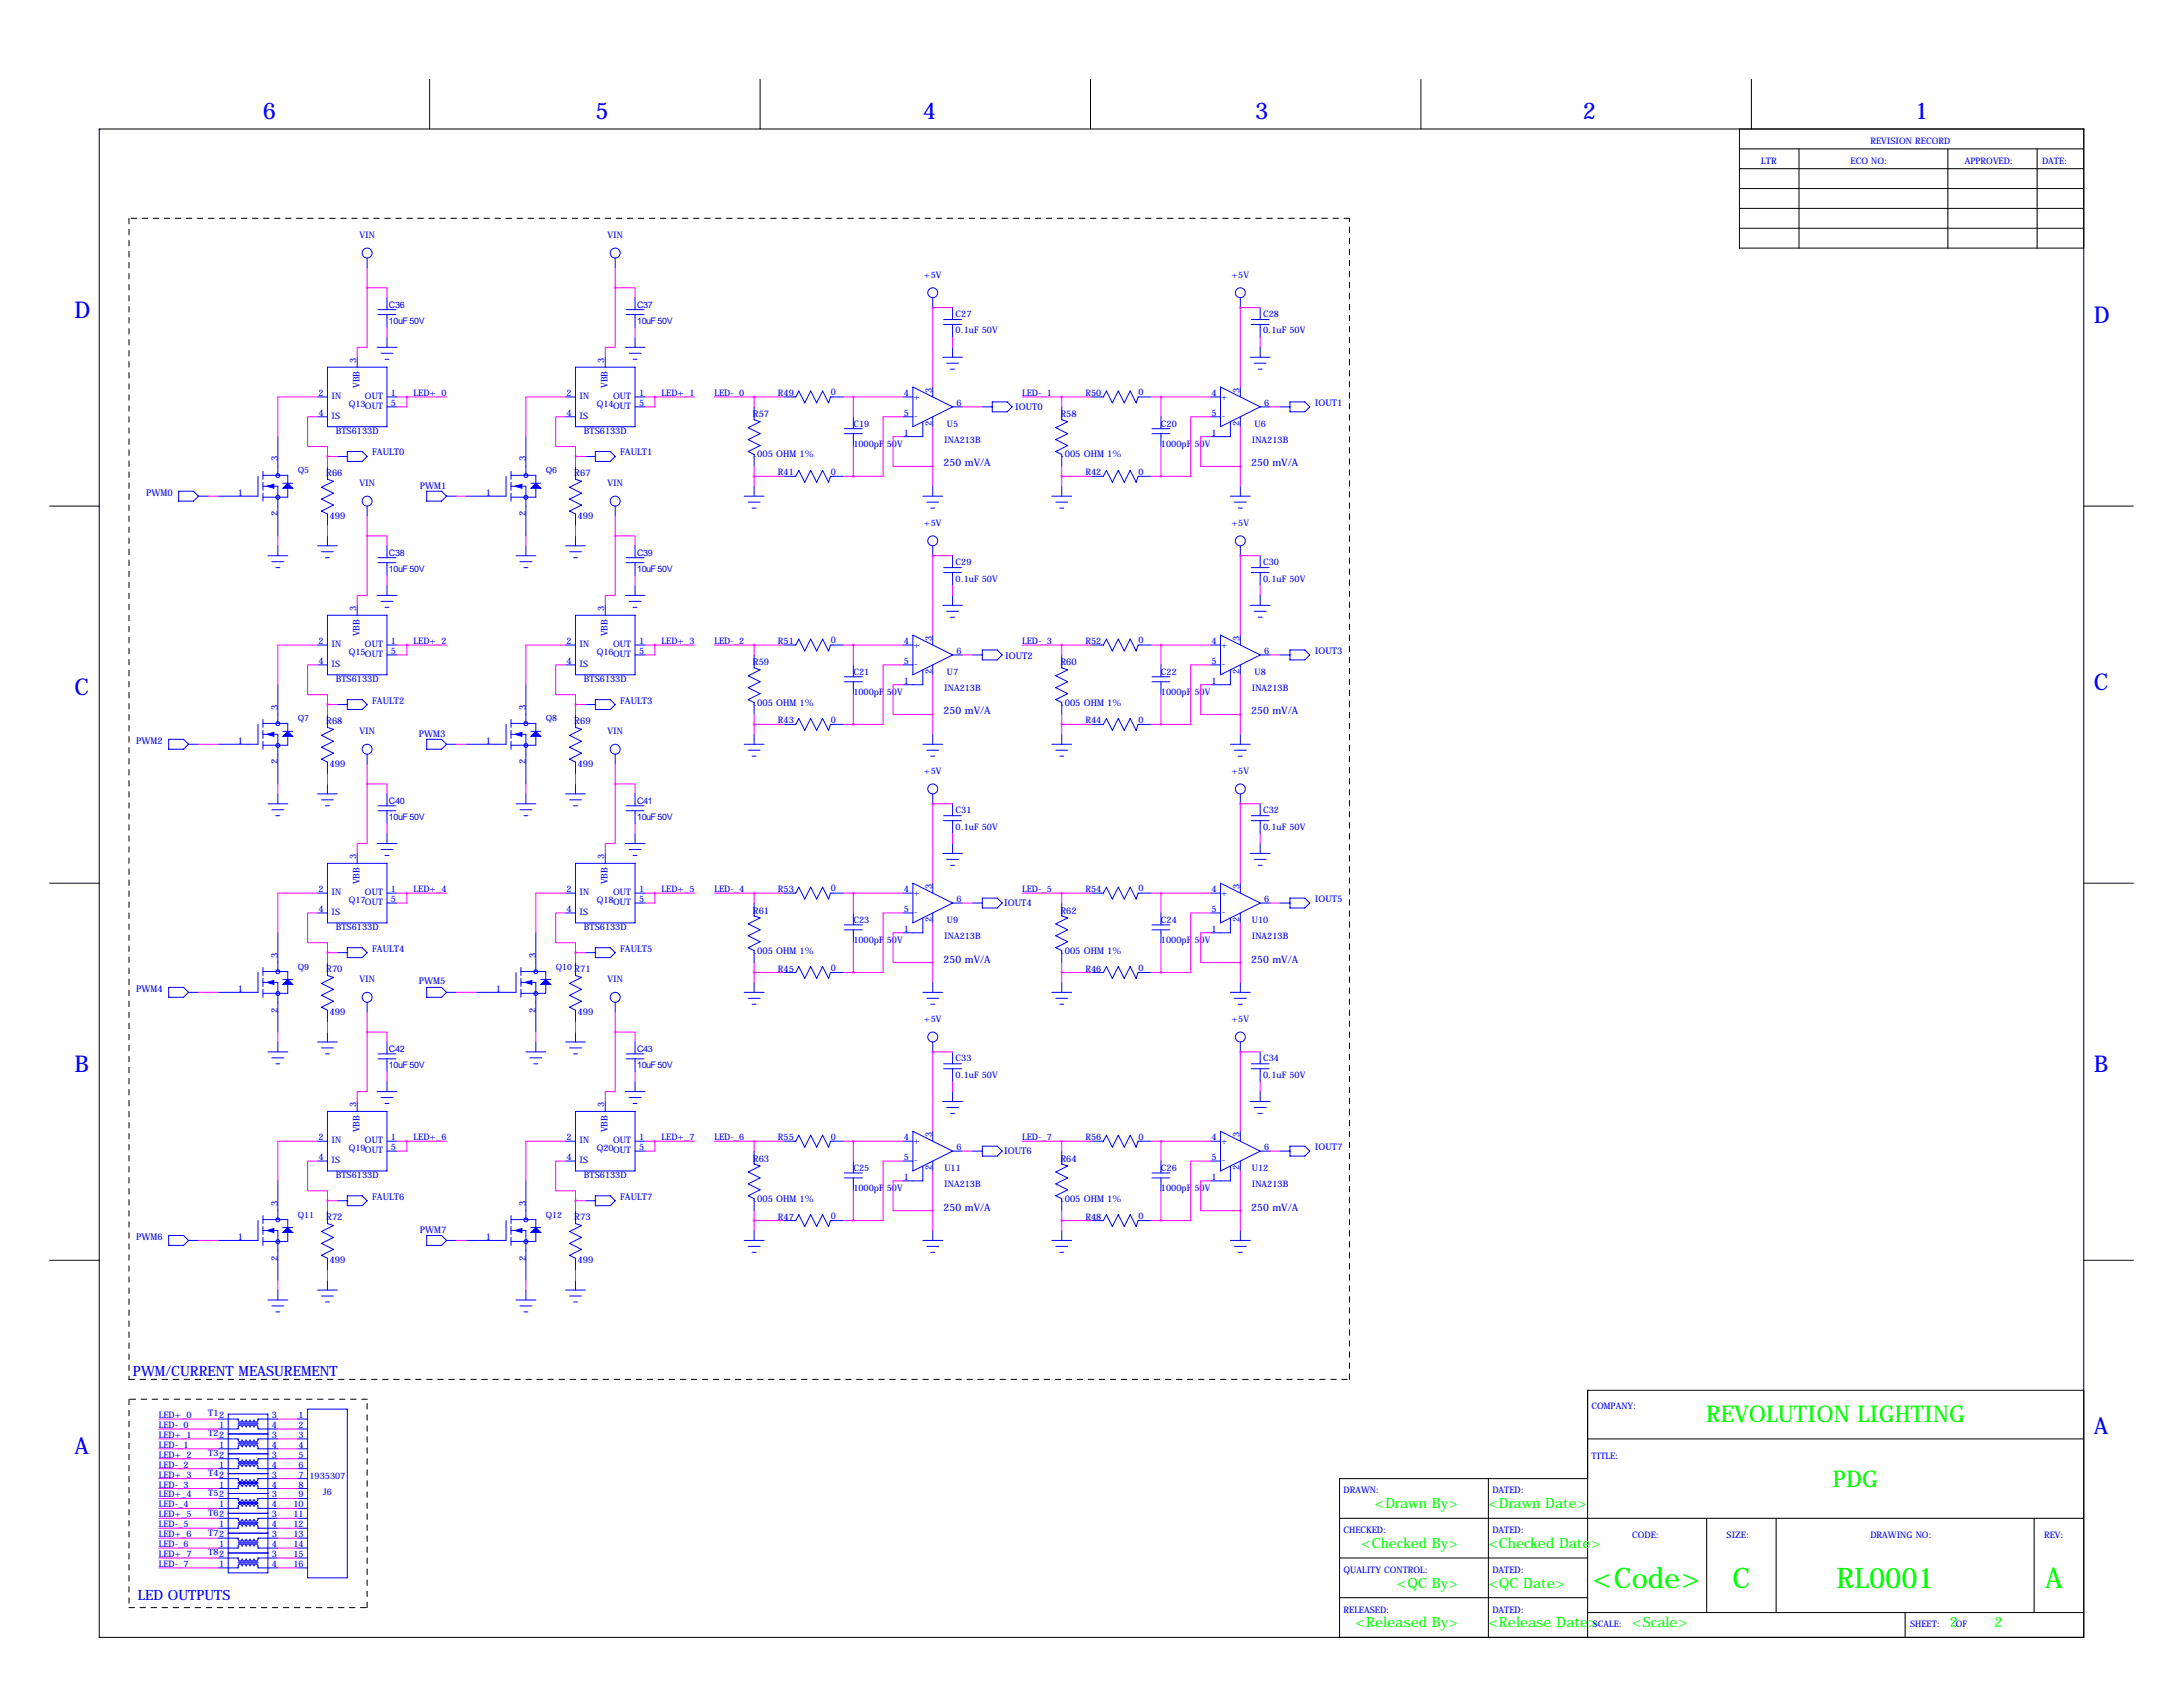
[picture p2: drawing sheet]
<svg xmlns="http://www.w3.org/2000/svg" width="559mm" height="432mm" viewBox="0 0 559 432" stroke-linecap="round" stroke-linejoin="round" font-family="sans-serif">
<defs><g id="words">
<g font-size="7.3" fill="#0f0">
<text x="407.7" y="406.4">&lt;Code&gt;</text>
<text x="443.5" y="406.4">C</text>
<text x="470.1" y="406.4">RL0001</text>
<text x="523.5" y="406.4">A</text>
</g>
<g font-size="5.9" fill="#00f">
<text x="67.3" y="30.5">6</text>
<text x="152.4" y="30.5">5</text>
<text x="236.2" y="30.5">4</text>
<text x="321.3" y="30.5">3</text>
<text x="405.1" y="30.5">2</text>
<text x="490.2" y="30.5">1</text>
<text x="19" y="81.3">D</text>
<text x="535.9" y="82.6">D</text>
<text x="19" y="177.8">C</text>
<text x="535.9" y="176.5">C</text>
<text x="19" y="274.3">B</text>
<text x="535.9" y="274.3">B</text>
<text x="535.9" y="367">A</text>
<text x="19" y="372.1">A</text>
</g>
<g font-size="5.9" fill="#0f0">
<text x="436.8" y="364">REVOLUTION LIGHTING</text>
<text x="469.2" y="380.5">PDG</text>
</g>
<g font-size="3.6" fill="#00f">
<text x="34" y="352.3">PWM/CURRENT MEASUREMENT</text>
<text x="35.3" y="409.4">LED OUTPUTS</text>
</g>
<g font-size="3.6" fill="#0f0">
<text x="352" y="386.1">&lt;Drawn By&gt;</text>
<text x="381" y="386.1">&lt;Drawn Date&gt;</text>
<text x="348.4" y="396.2">&lt;Checked By&gt;</text>
<text x="381" y="396.2">&lt;Checked Date&gt;</text>
<text x="357.6" y="406.4">&lt;QC By&gt;</text>
<text x="381" y="406.4">&lt;QC Date&gt;</text>
<text x="347" y="416.6">&lt;Released By&gt;</text>
<text x="381" y="416.6">&lt;Release Date&gt;</text>
<text x="417.8" y="416.6">&lt;Scale&gt;</text>
<text x="499.1" y="416.6">2</text>
<text x="510.5" y="416.6">2</text>
</g>
<g font-size="2.6" fill="#00f">
<text x="241.6" y="119.4">250 mV/A</text>
<text x="320.3" y="119.4">250 mV/A</text>
<text x="241.6" y="182.9">250 mV/A</text>
<text x="320.3" y="182.9">250 mV/A</text>
<text x="241.6" y="246.4">250 mV/A</text>
<text x="320.3" y="246.4">250 mV/A</text>
<text x="241.6" y="309.9">250 mV/A</text>
<text x="320.3" y="309.9">250 mV/A</text>
</g>
<g font-size="2.4" fill="#00f">
<text x="192.7" y="106.8">R57</text>
<text x="259.8" y="104.9">IOUT0</text>
<text x="271.5" y="106.8">R58</text>
<text x="336.5" y="103.9">IOUT1</text>
<text x="71.1" y="118.1" transform="rotate(-90 71.1 118.1)">3</text>
<text x="95.2" y="116.6">FAULT0</text>
<text x="134.6" y="118.1" transform="rotate(-90 134.6 118.1)">3</text>
<text x="158.7" y="116.6">FAULT1</text>
<text x="193" y="117.1">.005 OHM 1%</text>
<text x="271.7" y="117.1">.005 OHM 1%</text>
<text x="83.5" y="121.8">R66</text>
<text x="107.5" y="125.2">PWM1</text>
<text x="147" y="121.8">R67</text>
<text x="37.4" y="127">PWM0</text>
<text x="60.9" y="127">1</text>
<text x="124.4" y="127">1</text>
<text x="71.1" y="132.2" transform="rotate(-90 71.1 132.2)">2</text>
<text x="84.3" y="132.8">499</text>
<text x="134.6" y="132.2" transform="rotate(-90 134.6 132.2)">2</text>
<text x="147.8" y="132.8">499</text>
<text x="336.5" y="167.4">IOUT3</text>
<text x="192.7" y="170.3">R59</text>
<text x="257.3" y="168.7">IOUT2</text>
<text x="271.5" y="170.3">R60</text>
<text x="71.1" y="181.6" transform="rotate(-90 71.1 181.6)">3</text>
<text x="83.5" y="185.3">R68</text>
<text x="95.2" y="180.1">FAULT2</text>
<text x="134.6" y="181.6" transform="rotate(-90 134.6 181.6)">3</text>
<text x="147" y="185.3">R69</text>
<text x="158.7" y="180.1">FAULT3</text>
<text x="193" y="180.6">.005 OHM 1%</text>
<text x="271.7" y="180.6">.005 OHM 1%</text>
<text x="34.9" y="190.5">PWM2</text>
<text x="60.9" y="190.5">1</text>
<text x="107.3" y="188.7">PWM3</text>
<text x="124.4" y="190.5">1</text>
<text x="71.1" y="195.7" transform="rotate(-90 71.1 195.7)">2</text>
<text x="84.3" y="196.3">499</text>
<text x="134.6" y="195.7" transform="rotate(-90 134.6 195.7)">2</text>
<text x="147.8" y="196.3">499</text>
<text x="192.7" y="233.8">R61</text>
<text x="257" y="231.9">IOUT4</text>
<text x="271.5" y="233.8">R62</text>
<text x="336.5" y="230.9">IOUT5</text>
<text x="71.1" y="245.1" transform="rotate(-90 71.1 245.1)">3</text>
<text x="95.2" y="243.6">FAULT4</text>
<text x="137.2" y="245.1" transform="rotate(-90 137.2 245.1)">3</text>
<text x="158.7" y="243.6">FAULT5</text>
<text x="193" y="244.1">.005 OHM 1%</text>
<text x="271.7" y="244.1">.005 OHM 1%</text>
<text x="83.5" y="248.8">R70</text>
<text x="107.3" y="252">PWM5</text>
<text x="147" y="248.8">R71</text>
<text x="34.9" y="254">PWM4</text>
<text x="60.9" y="254">1</text>
<text x="126.9" y="254">1</text>
<text x="71.1" y="259.2" transform="rotate(-90 71.1 259.2)">2</text>
<text x="84.3" y="259.8">499</text>
<text x="137.2" y="259.2" transform="rotate(-90 137.2 259.2)">2</text>
<text x="147.8" y="259.8">499</text>
<text x="192.7" y="297.3">R63</text>
<text x="257" y="295.4">IOUT6</text>
<text x="271.5" y="297.3">R64</text>
<text x="336.5" y="294.4">IOUT7</text>
<text x="71.1" y="308.6" transform="rotate(-90 71.1 308.6)">3</text>
<text x="95.2" y="307.1">FAULT6</text>
<text x="134.6" y="308.6" transform="rotate(-90 134.6 308.6)">3</text>
<text x="158.7" y="307.1">FAULT7</text>
<text x="193" y="307.6">.005 OHM 1%</text>
<text x="271.7" y="307.6">.005 OHM 1%</text>
<text x="34.9" y="317.5">PWM6</text>
<text x="60.9" y="317.5">1</text>
<text x="83.5" y="312.3">R72</text>
<text x="107.5" y="315.5">PWM7</text>
<text x="124.4" y="317.5">1</text>
<text x="147" y="312.3">R73</text>
<text x="71.1" y="322.7" transform="rotate(-90 71.1 322.7)">2</text>
<text x="84.3" y="323.3">499</text>
<text x="134.6" y="322.7" transform="rotate(-90 134.6 322.7)">2</text>
<text x="147.8" y="323.3">499</text>
</g>
<g font-size="2.3" fill="#00f">
<text x="450.8" y="41.9">LTR</text>
<text x="473.7" y="41.9">ECO NO:</text>
<text x="478.8" y="36.8">REVISION RECORD</text>
<text x="502.9" y="41.9">APPROVED:</text>
<text x="522.7" y="41.9">DATE:</text>
<text x="92" y="61">VIN</text>
<text x="155.5" y="61">VIN</text>
<text x="236.5" y="71.1">+5V</text>
<text x="315.3" y="71.1">+5V</text>
<text x="99.6" y="78.7">C36</text>
<text x="99.6" y="82.8">10uF 50V</text>
<text x="163.1" y="78.7">C37</text>
<text x="163.1" y="82.8">10uF 50V</text>
<text x="244.6" y="81">C27</text>
<text x="323.3" y="81">C28</text>
<text x="244.6" y="85.3">0.1uF 50V</text>
<text x="323.3" y="85.3">0.1uF 50V</text>
<text x="91.2" y="93" transform="rotate(-90 91.2 93)">3</text>
<text x="154.7" y="93" transform="rotate(-90 154.7 93)">3</text>
<text x="81.5" y="101.3">2</text>
<text x="92" y="99.3" transform="rotate(-90 92 99.3)">VBB</text>
<text x="100.1" y="101.3">1</text>
<text x="105.9" y="101.3">LED+_0</text>
<text x="145" y="101.3">2</text>
<text x="155.5" y="99.3" transform="rotate(-90 155.5 99.3)">VBB</text>
<text x="163.6" y="101.3">1</text>
<text x="169.4" y="101.3">LED+_1</text>
<text x="182.9" y="101.3">LED-_0</text>
<text x="199.1" y="101.3">R49</text>
<text x="212.7" y="101.2">0</text>
<text x="231.3" y="101.3">4</text>
<text x="238.5" y="100.6" transform="rotate(-90 238.5 100.6)">3</text>
<text x="261.6" y="101.3">LED-_1</text>
<text x="277.9" y="101.3">R50</text>
<text x="291.4" y="101.2">0</text>
<text x="310.1" y="101.3">4</text>
<text x="317.2" y="100.6" transform="rotate(-90 317.2 100.6)">3</text>
<text x="81.5" y="106.4">4</text>
<text x="84.8" y="102.2">IN</text>
<text x="84.8" y="107.2">IS</text>
<text x="89.3" y="104.1">Q13OUT</text>
<text x="93.4" y="102.2">OUT</text>
<text x="100.1" y="103.9">5</text>
<text x="145" y="106.4">4</text>
<text x="148.3" y="102.2">IN</text>
<text x="148.3" y="107.2">IS</text>
<text x="152.8" y="104.1">Q14OUT</text>
<text x="156.9" y="102.2">OUT</text>
<text x="163.6" y="103.9">5</text>
<text x="231.3" y="106.4">5</text>
<text x="233.8" y="102.4">+</text>
<text x="234" y="107.2">-</text>
<text x="244.9" y="103.9">6</text>
<text x="310.1" y="106.4">5</text>
<text x="312.6" y="102.4">+</text>
<text x="312.7" y="107.2">-</text>
<text x="323.6" y="103.9">6</text>
<text x="86" y="111.1">BTS6133D</text>
<text x="149.5" y="111.1">BTS6133D</text>
<text x="218.4" y="109.2">C19</text>
<text x="231.3" y="111.5">1</text>
<text x="238.5" y="109" transform="rotate(-90 238.5 109)">2</text>
<text x="241.7" y="113.4">INA213B</text>
<text x="242.4" y="109.2">U5</text>
<text x="297.2" y="109.2">C20</text>
<text x="310.1" y="111.5">1</text>
<text x="317.2" y="109" transform="rotate(-90 317.2 109)">2</text>
<text x="320.4" y="113.4">INA213B</text>
<text x="321.1" y="109.2">U6</text>
<text x="218.4" y="114.3">1000pF 50V</text>
<text x="297.2" y="114.3">1000pF 50V</text>
<text x="92" y="124.5">VIN</text>
<text x="155.5" y="124.5">VIN</text>
<text x="199.1" y="121.7">R41</text>
<text x="212.7" y="121.5">0</text>
<text x="277.9" y="121.7">R42</text>
<text x="291.4" y="121.5">0</text>
<text x="236.5" y="134.6">+5V</text>
<text x="315.3" y="134.6">+5V</text>
<text x="99.6" y="142.2">C38</text>
<text x="163.1" y="142.2">C39</text>
<text x="99.6" y="146.3">10uF 50V</text>
<text x="163.1" y="146.3">10uF 50V</text>
<text x="244.6" y="144.5">C29</text>
<text x="244.6" y="148.8">0.1uF 50V</text>
<text x="323.3" y="144.5">C30</text>
<text x="323.3" y="148.8">0.1uF 50V</text>
<text x="91.2" y="156.5" transform="rotate(-90 91.2 156.5)">3</text>
<text x="154.7" y="156.5" transform="rotate(-90 154.7 156.5)">3</text>
<text x="81.5" y="164.8">2</text>
<text x="84.8" y="165.7">IN</text>
<text x="89.3" y="167.6">Q15OUT</text>
<text x="92" y="162.8" transform="rotate(-90 92 162.8)">VBB</text>
<text x="93.4" y="165.7">OUT</text>
<text x="100.1" y="164.8">1</text>
<text x="100.1" y="167.4">5</text>
<text x="105.9" y="164.8">LED+_2</text>
<text x="145" y="164.8">2</text>
<text x="148.3" y="165.7">IN</text>
<text x="152.8" y="167.6">Q16OUT</text>
<text x="155.5" y="162.8" transform="rotate(-90 155.5 162.8)">VBB</text>
<text x="156.9" y="165.7">OUT</text>
<text x="163.6" y="164.8">1</text>
<text x="163.6" y="167.4">5</text>
<text x="169.4" y="164.8">LED+_3</text>
<text x="182.9" y="164.8">LED-_2</text>
<text x="199.1" y="164.8">R51</text>
<text x="212.7" y="164.7">0</text>
<text x="231.3" y="164.8">4</text>
<text x="233.8" y="165.9">+</text>
<text x="238.5" y="164.1" transform="rotate(-90 238.5 164.1)">3</text>
<text x="244.9" y="167.4">6</text>
<text x="261.6" y="164.8">LED-_3</text>
<text x="277.9" y="164.8">R52</text>
<text x="291.4" y="164.7">0</text>
<text x="310.1" y="164.8">4</text>
<text x="312.6" y="165.9">+</text>
<text x="317.2" y="164.1" transform="rotate(-90 317.2 164.1)">3</text>
<text x="323.6" y="167.4">6</text>
<text x="81.5" y="169.9">4</text>
<text x="84.8" y="170.7">IS</text>
<text x="145" y="169.9">4</text>
<text x="148.3" y="170.7">IS</text>
<text x="218.4" y="172.7">C21</text>
<text x="231.3" y="169.9">5</text>
<text x="234" y="170.7">-</text>
<text x="238.5" y="172.5" transform="rotate(-90 238.5 172.5)">2</text>
<text x="242.4" y="172.7">U7</text>
<text x="297.2" y="172.7">C22</text>
<text x="310.1" y="169.9">5</text>
<text x="312.7" y="170.7">-</text>
<text x="317.2" y="172.5" transform="rotate(-90 317.2 172.5)">2</text>
<text x="321.1" y="172.7">U8</text>
<text x="86" y="174.6">BTS6133D</text>
<text x="149.5" y="174.6">BTS6133D</text>
<text x="218.4" y="177.8">1000pF 50V</text>
<text x="231.3" y="175">1</text>
<text x="241.7" y="176.9">INA213B</text>
<text x="297.2" y="177.8">1000pF 50V</text>
<text x="310.1" y="175">1</text>
<text x="320.4" y="176.9">INA213B</text>
<text x="199.1" y="185.2">R43</text>
<text x="212.7" y="185">0</text>
<text x="277.9" y="185.2">R44</text>
<text x="291.4" y="185">0</text>
<text x="92" y="188">VIN</text>
<text x="155.5" y="188">VIN</text>
<text x="236.5" y="198.1">+5V</text>
<text x="315.3" y="198.1">+5V</text>
<text x="99.6" y="205.7">C40</text>
<text x="99.6" y="209.8">10uF 50V</text>
<text x="163.1" y="205.7">C41</text>
<text x="163.1" y="209.8">10uF 50V</text>
<text x="244.6" y="208">C31</text>
<text x="323.3" y="208">C32</text>
<text x="244.6" y="212.3">0.1uF 50V</text>
<text x="323.3" y="212.3">0.1uF 50V</text>
<text x="91.2" y="220" transform="rotate(-90 91.2 220)">3</text>
<text x="154.7" y="220" transform="rotate(-90 154.7 220)">3</text>
<text x="92" y="226.3" transform="rotate(-90 92 226.3)">VBB</text>
<text x="155.5" y="226.3" transform="rotate(-90 155.5 226.3)">VBB</text>
<text x="238.5" y="227.6" transform="rotate(-90 238.5 227.6)">3</text>
<text x="317.2" y="227.6" transform="rotate(-90 317.2 227.6)">3</text>
<text x="81.5" y="228.3">2</text>
<text x="81.5" y="233.4">4</text>
<text x="84.8" y="229.2">IN</text>
<text x="89.3" y="231.1">Q17OUT</text>
<text x="93.4" y="229.2">OUT</text>
<text x="100.1" y="228.3">1</text>
<text x="100.1" y="230.9">5</text>
<text x="105.9" y="228.3">LED+_4</text>
<text x="145" y="228.3">2</text>
<text x="145" y="233.4">4</text>
<text x="148.3" y="229.2">IN</text>
<text x="152.8" y="231.1">Q18OUT</text>
<text x="156.9" y="229.2">OUT</text>
<text x="163.6" y="228.3">1</text>
<text x="163.6" y="230.9">5</text>
<text x="169.4" y="228.3">LED+_5</text>
<text x="182.9" y="228.3">LED-_4</text>
<text x="199.1" y="228.3">R53</text>
<text x="212.7" y="228.2">0</text>
<text x="231.3" y="228.3">4</text>
<text x="231.3" y="233.4">5</text>
<text x="233.8" y="229.4">+</text>
<text x="244.9" y="230.9">6</text>
<text x="261.6" y="228.3">LED-_5</text>
<text x="277.9" y="228.3">R54</text>
<text x="291.4" y="228.2">0</text>
<text x="310.1" y="228.3">4</text>
<text x="310.1" y="233.4">5</text>
<text x="312.6" y="229.4">+</text>
<text x="323.6" y="230.9">6</text>
<text x="84.8" y="234.2">IS</text>
<text x="86" y="238.1">BTS6133D</text>
<text x="148.3" y="234.2">IS</text>
<text x="149.5" y="238.1">BTS6133D</text>
<text x="218.4" y="236.2">C23</text>
<text x="231.3" y="238.5">1</text>
<text x="234" y="234.2">-</text>
<text x="238.5" y="236" transform="rotate(-90 238.5 236)">2</text>
<text x="242.4" y="236.2">U9</text>
<text x="297.2" y="236.2">C24</text>
<text x="310.1" y="238.5">1</text>
<text x="312.7" y="234.2">-</text>
<text x="317.2" y="236" transform="rotate(-90 317.2 236)">2</text>
<text x="320.5" y="236.2">U10</text>
<text x="218.4" y="241.3">1000pF 50V</text>
<text x="241.7" y="240.4">INA213B</text>
<text x="297.2" y="241.3">1000pF 50V</text>
<text x="320.4" y="240.4">INA213B</text>
<text x="92" y="251.5">VIN</text>
<text x="155.5" y="251.5">VIN</text>
<text x="199.1" y="248.7">R45</text>
<text x="212.7" y="248.5">0</text>
<text x="277.9" y="248.7">R46</text>
<text x="291.4" y="248.5">0</text>
<text x="236.5" y="261.6">+5V</text>
<text x="315.3" y="261.6">+5V</text>
<text x="99.6" y="269.2">C42</text>
<text x="163.1" y="269.2">C43</text>
<text x="99.6" y="273.3">10uF 50V</text>
<text x="163.1" y="273.3">10uF 50V</text>
<text x="244.6" y="271.5">C33</text>
<text x="244.6" y="275.8">0.1uF 50V</text>
<text x="323.3" y="271.5">C34</text>
<text x="323.3" y="275.8">0.1uF 50V</text>
<text x="91.2" y="283.5" transform="rotate(-90 91.2 283.5)">3</text>
<text x="154.7" y="283.5" transform="rotate(-90 154.7 283.5)">3</text>
<text x="81.5" y="291.8">2</text>
<text x="84.8" y="292.7">IN</text>
<text x="92" y="289.8" transform="rotate(-90 92 289.8)">VBB</text>
<text x="93.4" y="292.7">OUT</text>
<text x="100.1" y="291.8">1</text>
<text x="105.9" y="291.8">LED+_6</text>
<text x="145" y="291.8">2</text>
<text x="148.3" y="292.7">IN</text>
<text x="155.5" y="289.8" transform="rotate(-90 155.5 289.8)">VBB</text>
<text x="156.9" y="292.7">OUT</text>
<text x="163.6" y="291.8">1</text>
<text x="169.4" y="291.8">LED+_7</text>
<text x="182.9" y="291.8">LED-_6</text>
<text x="199.1" y="291.8">R55</text>
<text x="212.7" y="291.7">0</text>
<text x="231.3" y="291.8">4</text>
<text x="233.8" y="292.9">+</text>
<text x="238.5" y="291.1" transform="rotate(-90 238.5 291.1)">3</text>
<text x="261.6" y="291.8">LED-_7</text>
<text x="277.9" y="291.8">R56</text>
<text x="291.4" y="291.7">0</text>
<text x="310.1" y="291.8">4</text>
<text x="312.6" y="292.9">+</text>
<text x="317.2" y="291.1" transform="rotate(-90 317.2 291.1)">3</text>
<text x="81.5" y="296.9">4</text>
<text x="84.8" y="297.7">IS</text>
<text x="89.3" y="294.6">Q19OUT</text>
<text x="100.1" y="294.4">5</text>
<text x="145" y="296.9">4</text>
<text x="148.3" y="297.7">IS</text>
<text x="152.8" y="294.6">Q20OUT</text>
<text x="163.6" y="294.4">5</text>
<text x="218.4" y="299.7">C25</text>
<text x="231.3" y="296.9">5</text>
<text x="234" y="297.7">-</text>
<text x="238.5" y="299.5" transform="rotate(-90 238.5 299.5)">2</text>
<text x="241.7" y="299.7">U11</text>
<text x="244.9" y="294.4">6</text>
<text x="297.2" y="299.7">C26</text>
<text x="310.1" y="296.9">5</text>
<text x="312.7" y="297.7">-</text>
<text x="317.2" y="299.5" transform="rotate(-90 317.2 299.5)">2</text>
<text x="320.5" y="299.7">U12</text>
<text x="323.6" y="294.4">6</text>
<text x="86" y="301.6">BTS6133D</text>
<text x="149.5" y="301.6">BTS6133D</text>
<text x="218.4" y="304.8">1000pF 50V</text>
<text x="231.3" y="302">1</text>
<text x="241.7" y="303.9">INA213B</text>
<text x="297.2" y="304.8">1000pF 50V</text>
<text x="310.1" y="302">1</text>
<text x="320.4" y="303.9">INA213B</text>
<text x="199.1" y="312.2">R47</text>
<text x="212.7" y="312">0</text>
<text x="277.9" y="312.2">R48</text>
<text x="291.4" y="312">0</text>
<text x="40.6" y="363">LED+_0</text>
<text x="40.6" y="365.5">LED-_0</text>
<text x="53.3" y="362.5">T12</text>
<text x="56.1" y="365.5">1</text>
<text x="69.6" y="363">3</text>
<text x="69.6" y="365.5">4</text>
<text x="76.4" y="363">1</text>
<text x="76.4" y="365.5">2</text>
<text x="407.4" y="360.7">COMPANY:</text>
<text x="40.6" y="370.6">LED-_1</text>
<text x="40.6" y="368">LED+_1</text>
<text x="53.3" y="367.6">T22</text>
<text x="56.1" y="370.6">1</text>
<text x="69.6" y="368">3</text>
<text x="69.6" y="370.6">4</text>
<text x="76.4" y="368">3</text>
<text x="76.4" y="370.6">4</text>
<text x="40.6" y="373.1">LED+_2</text>
<text x="40.6" y="375.7">LED-_2</text>
<text x="53.3" y="372.7">T32</text>
<text x="53.3" y="377.8">T42</text>
<text x="56.1" y="375.7">1</text>
<text x="69.6" y="373.1">3</text>
<text x="69.6" y="375.7">4</text>
<text x="76.4" y="373.1">5</text>
<text x="76.4" y="375.7">6</text>
<text x="407.4" y="373.4">TITLE:</text>
<text x="40.6" y="383.3">LED+_4</text>
<text x="40.6" y="380.7">LED-_3</text>
<text x="40.6" y="378.2">LED+_3</text>
<text x="53.3" y="382.9">T52</text>
<text x="56.1" y="380.7">1</text>
<text x="69.6" y="378.2">3</text>
<text x="69.6" y="380.7">4</text>
<text x="69.6" y="383.3">3</text>
<text x="76.4" y="378.2">7</text>
<text x="76.4" y="380.7">8</text>
<text x="76.4" y="383.3">9</text>
<text x="79.2" y="378.5">1935307</text>
<text x="82.7" y="382.6">J6</text>
<text x="343.9" y="382.3">DRAWN:</text>
<text x="382" y="382.3">DATED:</text>
<text x="40.6" y="385.8">LED-_4</text>
<text x="40.6" y="388.4">LED+_5</text>
<text x="53.3" y="387.9">T62</text>
<text x="56.1" y="385.8">1</text>
<text x="69.6" y="385.8">4</text>
<text x="69.6" y="388.4">3</text>
<text x="75.1" y="385.8">10</text>
<text x="75.1" y="388.4">11</text>
<text x="40.6" y="393.4">LED+_6</text>
<text x="40.6" y="390.9">LED-_5</text>
<text x="40.6" y="396">LED-_6</text>
<text x="53.3" y="393">T72</text>
<text x="56.1" y="390.9">1</text>
<text x="56.1" y="396">1</text>
<text x="69.6" y="390.9">4</text>
<text x="69.6" y="393.4">3</text>
<text x="69.6" y="396">4</text>
<text x="75.1" y="390.9">12</text>
<text x="75.1" y="393.4">13</text>
<text x="75.1" y="396">14</text>
<text x="343.9" y="392.4">CHECKED:</text>
<text x="382" y="392.4">DATED:</text>
<text x="417.8" y="393.7">CODE:</text>
<text x="442" y="393.7">SIZE:</text>
<text x="478.8" y="393.7">DRAWING NO:</text>
<text x="523.2" y="393.7">REV:</text>
<text x="40.6" y="401.1">LED-_7</text>
<text x="40.6" y="398.5">LED+_7</text>
<text x="53.3" y="398.1">T82</text>
<text x="56.1" y="401.1">1</text>
<text x="69.6" y="398.5">3</text>
<text x="69.6" y="401.1">4</text>
<text x="75.1" y="398.5">15</text>
<text x="75.1" y="401.1">16</text>
<text x="343.9" y="402.6">QUALITY CONTROL:</text>
<text x="382" y="402.6">DATED:</text>
<text x="343.9" y="412.7">RELEASED:</text>
<text x="382" y="412.7">DATED:</text>
<text x="407.7" y="416.6">SCALE:</text>
<text x="488.9" y="416.6">SHEET:</text>
<text x="500.7" y="416.6">OF</text>
</g>
<g font-size="2.2" fill="#00f">
<text x="76.2" y="121.2">Q5</text>
<text x="139.7" y="121.2">Q6</text>
<text x="76.2" y="184.7">Q7</text>
<text x="139.7" y="184.7">Q8</text>
<text x="76.2" y="248.2">Q9</text>
<text x="142.2" y="248.2">Q10</text>
<text x="76.2" y="311.7">Q11</text>
<text x="139.7" y="311.7">Q12</text>
</g>
</g></defs>
<g fill="none" stroke="#000" stroke-width=".26">
<path d="M25.4 33h508v386.1h-508zM110 20.3v12.7M194.6 20.3v12.7M279.1 20.3v12.7M363.7 20.3v12.7M445.3 38.1h88.1M445.3 33v30.5h88.1M448.3 20.3v12.7M460.5 38.1v25.4M498.6 38.1v25.4M521.5 38.1v25.4M445.3 48.3h88.1"/>
<path d="M445.3 43.2h88.1M445.3 53.3h88.1M445.3 58.4h88.1M12.7 129.5h12.7M533.4 129.5h12.7M12.7 226.1h12.7M533.4 226.1h12.7M12.7 322.6h12.7M533.4 322.6h12.7M533.4 355.9h-127v63.2M381 378.5v40.6M406.4 368.3h127"/>
<path d="M406.4 378.5h-63.5v40.6M342.9 388.6h190.5M342.9 398.8h63.5M436.9 388.6v24.1M454.7 388.6v24.1M520.7 388.6v24.1M342.9 408.9h63.5M406.4 412.7h127M487.7 412.7v6.4"/>
</g>
<path d="M33 55.9v297.2M345.4 55.9h-312.4M33 353.1h312.4M33 358.1v53.4M94 358.1h-61M345.4 353.1v-297.2M33 411.5h61M94 411.5v-53.4" fill="none" stroke="#000" stroke-width=".26" stroke-dasharray="1.4 1.4"/>
<g fill="none" stroke="#00f" stroke-width=".26">
<path d="M94 66v2.6M96.8 79.2h4.5M99.1 76.2v3M157.5 66v2.6M160.3 79.2h4.5M162.6 76.2v3M238.8 76.2v2.5M243.8 78.7v3.1M317.5 76.2v2.5M322.6 78.7v3.1M83.8 94h15.3v15.2h-15.3zM91.4 91.4v2.6"/>
<path d="M96.5 88.9h5.1M96.8 80.5h4.5M97.5 90.4h3.1M98.6 91.9h1M99.1 80.5v3.3M99.1 86.4v2.5M147.3 94h15.3v15.2h-15.3zM154.9 91.4v2.6M160 88.9h5.1M160.3 80.5h4.5M161 90.4h3.1M162.1 91.9h1"/>
<path d="M162.6 80.5v3.3M162.6 86.4v2.5M233.7 99.1l10.1 5-10.1 5.1zM238.8 99.1v2.5M241.3 91.4h5.1M241.6 83.1h4.5M241.6 81.8h4.5M242.3 93h3.1M243.3 94.5h1M243.8 83.1v3.3M243.8 88.9v2.5M312.4 99.1l10.2 5-10.2 5.1z"/>
<path d="M317.5 99.1v2.5M320 91.4h5.1M320.3 83.1h4.6M320.3 81.8h4.6M321.1 93h3M322.1 94.5h1M322.6 83.1v3.3M322.6 88.9v2.5M71.1 111.8v9.9M81.3 101.6h2.5M81.3 106.7h2.5M83.8 119.4v3.3l1.5 .5-3 1.5 3 1.5-3 1.6 3 1.5-3 1.5 1.5 .8v3"/>
<path d="M86.4 116.8h2.5M88.9 115.6h3.8l1.3 1.2-1.3 1.3h-3.8zM99.1 101.6h2.5M99.1 104.1h2.5M134.6 111.8v9.9M144.8 101.6h2.5M144.8 106.7h2.5M147.3 119.4v3.3l1.5 .5-3 1.5 3 1.5-3 1.6 3 1.5-3 1.5 1.5 .8v3M149.9 116.8h2.5M152.4 115.6h3.8l1.3 1.2-1.3 1.3h-3.8zM162.6 101.6h2.5M162.6 104.1h2.5"/>
<path d="M193 104.1v3.3l1.6 .5-3.1 1.6 3.1 1.5-3.1 1.5 3.1 1.5-3.1 1.6 1.5 .7v3.1M200.7 101.6h3l.8-1.5 1.5 3 1.5-3 1.5 3 1.6-3 1.5 3 .5-1.5h3.3M216.2 111h4.5M216.2 109.7h4.5M218.4 106.7v3M218.4 111v3.3M231.1 101.6h2.6M231.1 106.7h2.6M236.2 107.9v3.9h-5.1M238.8 106.7v2.5M243.8 104.1h2.6M251.5 104.1h2.5"/>
<path d="M254 102.9h3.8l1.3 1.2-1.3 1.3h-3.8zM271.8 104.1v3.3l1.5 .5-3 1.6 3 1.5-3 1.5 3 1.5-3 1.6 1.5 .7v3.1M279.4 101.6h3l.8-1.5 1.5 3 1.6-3 1.5 3 1.5-3 1.5 3 .5-1.5h3.3M294.9 111h4.6M294.9 109.7h4.6M297.2 106.7v3M297.2 111v3.3M309.9 101.6h2.5M309.9 106.7h2.5M315 107.9v3.9h-5.1M317.5 106.7v2.5M322.6 104.1h2.5"/>
<path d="M327.7 104.1h2.5M330.2 102.9h3.8l1.3 1.2-1.3 1.3h-3.8zM45.7 125.7h3.8l1.3 1.3-1.3 1.3h-3.8zM50.8 127h2.5M66 121.9v5.1h-10.1M67.3 124.5h3.8v12.7M67.3 121.7h6.4v2M67.3 120.6v2.1M67.3 123.4v2.1M67.3 126.2v2.1M71.1 139.7v2.5M72.4 123.7h2.5"/>
<path d="M73.7 125v2.3h-6.4M81.3 139.7h5.1M83.8 137.2v2.5M94 129.5v2.6M99.1 139.7v3M109.2 125.7h3.8l1.3 1.3-1.3 1.3h-3.8zM114.3 127h2.5M129.5 121.9v5.1h-10.1M130.8 124.5h3.8v12.7M130.8 121.7h6.4v2M130.8 120.6v2.1M130.8 123.4v2.1"/>
<path d="M130.8 126.2v2.1M134.6 139.7v2.5M135.9 123.7h2.5M137.2 125v2.3h-6.4M144.8 139.7h5.1M147.3 137.2v2.5M157.5 129.5v2.6M162.6 139.7v3M190.5 127h5.1M191.5 128.5h3.1M192.5 130h1M193 124.5v2.5"/>
<path d="M200.7 121.9h3l.8-1.5 1.5 3 1.5-3 1.5 3 1.6-3 1.5 3 .5-1.5h3.3M236.2 127h5.1M237.2 128.5h3.1M238.3 130h1M238.8 124.5v2.5M238.8 139.7v2.5M269.2 127h5.1M270.3 128.5h3M271.3 130h1M271.8 124.5v2.5M279.4 121.9h3l.8-1.5 1.5 3 1.6-3 1.5 3 1.5-3 1.5 3 .5-1.5h3.3M315 127h5"/>
<path d="M316 128.5h3M317 130h1M317.5 124.5v2.5M317.5 139.7v2.5M68.6 142.2h5.1M69.6 143.8h3M70.6 145.3h1M82.3 141.2h3M83.3 142.7h1M83.8 157.5h15.3v15.2h-15.3zM91.4 154.9v2.6M96.5 152.4h5.1"/>
<path d="M96.8 144h4.5M96.8 142.7h4.5M97.5 153.9h3.1M98.6 155.4h1M99.1 144v3.3M99.1 149.9v2.5M132.1 142.2h5.1M133.1 143.8h3M134.1 145.3h1M145.8 141.2h3M146.8 142.7h1M147.3 157.5h15.3v15.2h-15.3z"/>
<path d="M154.9 154.9v2.6M160 152.4h5.1M160.3 144h4.5M160.3 142.7h4.5M161 153.9h3.1M162.1 155.4h1M162.6 144v3.3M162.6 149.9v2.5M241.3 154.9h5.1M241.6 146.6h4.5M241.6 145.3h4.5M242.3 156.5h3.1"/>
<path d="M243.3 158h1M243.8 142.2v3.1M243.8 146.6v3.3M243.8 152.4v2.5M320 154.9h5.1M320.3 146.6h4.6M320.3 145.3h4.6M321.1 156.5h3M322.1 158h1M322.6 142.2v3.1M322.6 146.6v3.3M322.6 152.4v2.5"/>
<path d="M71.1 175.3v9.9M81.3 165.1h2.5M81.3 170.2h2.5M88.9 179.1h3.8l1.3 1.2-1.3 1.3h-3.8zM99.1 165.1h2.5M99.1 167.6h2.5M134.6 175.3v9.9M144.8 165.1h2.5M144.8 170.2h2.5M152.4 179.1h3.8l1.3 1.2-1.3 1.3h-3.8zM162.6 165.1h2.5M162.6 167.6h2.5"/>
<path d="M193 167.6v3.3l1.6 .5-3.1 1.6 3.1 1.5-3.1 1.5 3.1 1.5-3.1 1.6 1.5 .7v3.1M200.7 165.1h3l.8-1.5 1.5 3 1.5-3 1.5 3 1.6-3 1.5 3 .5-1.5h3.3M216.2 174.5h4.5M216.2 173.2h4.5M218.4 170.2v3M218.4 174.5v3.3M231.1 165.1h2.6M231.1 170.2h2.6M233.7 162.6l10.1 5-10.1 5.1zM236.2 171.4v3.9h-5.1M238.8 162.6v2.5M238.8 170.2v2.5"/>
<path d="M243.8 167.6h2.6M248.9 167.6h2.6M251.5 166.4h3.8l1.2 1.2-1.2 1.3h-3.8zM271.8 167.6v3.3l1.5 .5-3 1.6 3 1.5-3 1.5 3 1.5-3 1.6 1.5 .7v3.1M279.4 165.1h3l.8-1.5 1.5 3 1.6-3 1.5 3 1.5-3 1.5 3 .5-1.5h3.3M294.9 174.5h4.6M294.9 173.2h4.6M297.2 170.2v3M297.2 174.5v3.3M309.9 165.1h2.5M309.9 170.2h2.5M312.4 162.6l10.2 5-10.2 5.1z"/>
<path d="M315 171.4v3.9h-5.1M317.5 162.6v2.5M317.5 170.2v2.5M322.6 167.6h2.5M327.7 167.6h2.5M330.2 166.4h3.8l1.3 1.2-1.3 1.3h-3.8zM43.2 189.2h3.8l1.3 1.3-1.3 1.3h-3.8zM48.3 190.5h2.5M66 185.4v5.1h-10.1M67.3 188h3.8v12.7M67.3 185.2h6.4v2M67.3 184.1v2.1"/>
<path d="M67.3 186.9v2.1M67.3 189.7v2.1M72.4 187.2h2.5M73.7 188.5v2.3h-6.4M83.8 182.9v3.3l1.5 .5-3 1.5 3 1.5-3 1.6 3 1.5-3 1.5 1.5 .8v3M86.4 180.3h2.5M94 193v2.6M109.2 189.2h3.8l1.3 1.3-1.3 1.3h-3.8zM114.3 190.5h2.5M129.5 185.4v5.1h-10.1M130.8 188h3.8v12.7M130.8 185.2h6.4v2"/>
<path d="M130.8 184.1v2.1M130.8 186.9v2.1M130.8 189.7v2.1M135.9 187.2h2.5M137.2 188.5v2.3h-6.4M147.3 182.9v3.3l1.5 .5-3 1.5 3 1.5-3 1.6 3 1.5-3 1.5 1.5 .8v3M149.9 180.3h2.5M157.5 193v2.6M190.5 190.5h5.1M191.5 192h3.1M192.5 193.5h1M193 188v2.5"/>
<path d="M200.7 185.4h3l.8-1.5 1.5 3 1.5-3 1.5 3 1.6-3 1.5 3 .5-1.5h3.3M236.2 190.5h5.1M237.2 192h3.1M238.3 193.5h1M238.8 188v2.5M269.2 190.5h5.1M270.3 192h3M271.3 193.5h1M271.8 188v2.5M279.4 185.4h3l.8-1.5 1.5 3 1.6-3 1.5 3 1.5-3 1.5 3 .5-1.5h3.3M315 190.5h5M316 192h3"/>
<path d="M317 193.5h1M317.5 188v2.5M68.6 205.7h5.1M69.6 207.3h3M70.6 208.8h1M71.1 203.2v2.5M81.3 203.2h5.1M82.3 204.7h3M83.3 206.2h1M83.8 200.7v2.5M91.4 218.4v2.6M96.5 215.9h5.1"/>
<path d="M96.8 207.5h4.5M96.8 206.2h4.5M97.5 217.4h3.1M98.6 218.9h1M99.1 203.2v3M99.1 207.5v3.3M99.1 213.4v2.5M132.1 205.7h5.1M133.1 207.3h3M134.1 208.8h1M134.6 203.2v2.5M144.8 203.2h5.1"/>
<path d="M145.8 204.7h3M146.8 206.2h1M147.3 200.7v2.5M154.9 218.4v2.6M160 215.9h5.1M160.3 207.5h4.5M160.3 206.2h4.5M161 217.4h3.1M162.1 218.9h1M162.6 203.2v3M162.6 207.5v3.3M162.6 213.4v2.5"/>
<path d="M238.8 203.2v2.5M241.3 218.4h5.1M241.6 210.1h4.5M241.6 208.8h4.5M242.3 220h3.1M243.8 205.7v3.1M243.8 210.1v3.3M243.8 215.9v2.5M317.5 203.2v2.5M320 218.4h5.1M320.3 210.1h4.6M320.3 208.8h4.6"/>
<path d="M321.1 220h3M322.6 205.7v3.1M322.6 210.1v3.3M322.6 215.9v2.5M71.1 238.8v9.9M81.3 228.6h2.5M81.3 233.7h2.5M83.8 221h15.3v15.2h-15.3zM99.1 228.6h2.5M99.1 231.1h2.5M137.2 238.8v9.9M144.8 228.6h2.5"/>
<path d="M144.8 233.7h2.5M147.3 221h15.3v15.2h-15.3zM162.6 228.6h2.5M162.6 231.1h2.5M193 231.1v3.3l1.6 .5-3.1 1.6 3.1 1.5-3.1 1.5 3.1 1.5-3.1 1.6 1.5 .7v3.1M200.7 228.6h3l.8-1.5 1.5 3 1.5-3 1.5 3 1.6-3 1.5 3 .5-1.5h3.3M216.2 238h4.5M216.2 236.7h4.5M218.4 233.7v3M218.4 238v3.3M231.1 228.6h2.6M231.1 233.7h2.6"/>
<path d="M233.7 226.1l10.1 5-10.1 5.1zM236.2 234.9v3.9h-5.1M238.8 226.1v2.5M238.8 233.7v2.5M243.3 221.5h1M243.8 231.1h2.6M248.9 231.1h2.6M251.5 229.9h3.8l1.2 1.2-1.2 1.3h-3.8zM271.8 231.1v3.3l1.5 .5-3 1.6 3 1.5-3 1.5 3 1.5-3 1.6 1.5 .7v3.1M279.4 228.6h3l.8-1.5 1.5 3 1.6-3 1.5 3 1.5-3 1.5 3 .5-1.5h3.3M294.9 238h4.6M294.9 236.7h4.6"/>
<path d="M297.2 233.7v3M297.2 238v3.3M309.9 228.6h2.5M309.9 233.7h2.5M312.4 226.1l10.2 5-10.2 5.1zM315 234.9v3.9h-5.1M317.5 226.1v2.5M317.5 233.7v2.5M322.1 221.5h1M322.6 231.1h2.5M327.7 231.1h2.5M330.2 229.9h3.8l1.3 1.2-1.3 1.3h-3.8z"/>
<path d="M43.2 252.7h3.8l1.3 1.3-1.3 1.3h-3.8zM48.3 254h2.5M66 248.9v5.1h-10.1M67.3 251.5h3.8v12.7M67.3 248.7h6.4v2M67.3 247.6v2.1M67.3 250.4v2.1M67.3 253.2v2.1M72.4 250.7h2.5M73.7 252v2.3h-6.4M83.8 246.4v3.3l1.5 .5-3 1.5 3 1.5-3 1.6 3 1.5-3 1.5 1.5 .8v3M86.4 243.8h2.5"/>
<path d="M88.9 242.6h3.8l1.3 1.2-1.3 1.3h-3.8zM94 256.5v2.6M109.2 252.7h3.8l1.3 1.3-1.3 1.3h-3.8zM114.3 254h2.5M132.1 248.9v5.1h-10.2M133.3 251.5h3.9v12.7M133.3 248.7h6.4v2M133.3 247.6v2.1M133.3 250.4v2.1M133.3 253.2v2.1M138.4 250.7h2.6M139.7 252v2.3h-6.4"/>
<path d="M147.3 246.4v3.3l1.5 .5-3 1.5 3 1.5-3 1.6 3 1.5-3 1.5 1.5 .8v3M149.9 243.8h2.5M152.4 242.6h3.8l1.3 1.2-1.3 1.3h-3.8zM157.5 256.5v2.6M190.5 254h5.1M191.5 255.5h3.1M192.5 257h1M193 251.5v2.5M200.7 248.9h3l.8-1.5 1.5 3 1.5-3 1.5 3 1.6-3 1.5 3 .5-1.5h3.3M236.2 254h5.1M237.2 255.5h3.1M238.3 257h1"/>
<path d="M238.8 251.5v2.5M269.2 254h5.1M270.3 255.5h3M271.3 257h1M271.8 251.5v2.5M279.4 248.9h3l.8-1.5 1.5 3 1.6-3 1.5 3 1.5-3 1.5 3 .5-1.5h3.3M315 254h5M316 255.5h3M317 257h1M317.5 251.5v2.5M68.6 269.2h5.1M69.6 270.8h3"/>
<path d="M70.6 272.3h1M71.1 266.7v2.5M81.3 266.7h5.1M82.3 268.2h3M83.3 269.7h1M83.8 264.2v2.5M96.5 279.4h5.1M96.8 271h4.5M96.8 269.7h4.5M99.1 266.7v3M99.1 271v3.3M99.1 276.9v2.5"/>
<path d="M134.6 269.2h5.1M135.6 270.8h3.1M136.7 272.3h1M137.2 266.7v2.5M144.8 266.7h5.1M145.8 268.2h3M146.8 269.7h1M147.3 264.2v2.5M160 279.4h5.1M160.3 271h4.5M160.3 269.7h4.5M162.6 266.7v3"/>
<path d="M162.6 271v3.3M162.6 276.9v2.5M238.8 266.7v2.5M241.6 273.6h4.5M241.6 272.3h4.5M243.8 269.2v3.1M243.8 273.6v3.3M243.8 279.4v2.5M317.5 266.7v2.5M320.3 273.6h4.6M320.3 272.3h4.6M322.6 269.2v3.1"/>
<path d="M322.6 273.6v3.3M322.6 279.4v2.5M81.3 292.1h2.5M81.3 297.2h2.5M83.8 284.5h15.3v15.2h-15.3zM91.4 281.9v2.6M97.5 280.9h3.1M98.6 282.4h1M99.1 292.1h2.5M99.1 294.6h2.5M144.8 292.1h2.5M144.8 297.2h2.5"/>
<path d="M147.3 284.5h15.3v15.2h-15.3zM154.9 281.9v2.6M161 280.9h3.1M162.1 282.4h1M162.6 292.1h2.5M162.6 294.6h2.5M193 294.6v3.3l1.6 .5-3.1 1.6 3.1 1.5-3.1 1.5 3.1 1.5-3.1 1.6 1.5 .7v3.1M200.7 292.1h3l.8-1.5 1.5 3 1.5-3 1.5 3 1.6-3 1.5 3 .5-1.5h3.3M218.4 297.2v3M231.1 292.1h2.6M231.1 297.2h2.6M233.7 289.6l10.1 5-10.1 5.1z"/>
<path d="M236.2 298.4v3.9h-5.1M238.8 289.6v2.5M238.8 297.2v2.5M241.3 281.9h5.1M242.3 283.5h3.1M243.3 285h1M243.8 294.6h2.6M248.9 294.6h2.6M251.5 293.4h3.8l1.2 1.2-1.2 1.3h-3.8zM271.8 294.6v3.3l1.5 .5-3 1.6 3 1.5-3 1.5 3 1.5-3 1.6 1.5 .7v3.1M279.4 292.1h3l.8-1.5 1.5 3 1.6-3 1.5 3 1.5-3 1.5 3 .5-1.5h3.3M297.2 297.2v3"/>
<path d="M309.9 292.1h2.5M309.9 297.2h2.5M312.4 289.6l10.2 5-10.2 5.1zM315 298.4v3.9h-5.1M317.5 289.6v2.5M317.5 297.2v2.5M320 281.9h5.1M321.1 283.5h3M322.1 285h1M322.6 294.6h2.5M327.7 294.6h2.5M330.2 293.4h3.8l1.3 1.2-1.3 1.3h-3.8z"/>
<path d="M43.2 316.2h3.8l1.3 1.3-1.3 1.3h-3.8zM48.3 317.5h2.5M66 312.4v5.1h-10.1M67.3 315h3.8v12.7M67.3 312.2h6.4v2M67.3 311.1v2.1M67.3 313.9v2.1M67.3 316.7v2.1M71.1 302.3v9.9M72.4 314.2h2.5M73.7 315.5v2.3h-6.4M83.8 309.9v3.3l1.5 .5-3 1.5 3 1.5-3 1.6 3 1.5-3 1.5 1.5 .8v3"/>
<path d="M86.4 307.3h2.5M88.9 306.1h3.8l1.3 1.2-1.3 1.3h-3.8zM109.2 316.2h3.8l1.3 1.3-1.3 1.3h-3.8zM114.3 317.5h2.5M129.5 312.4v5.1h-10.1M130.8 315h3.8v12.7M130.8 312.2h6.4v2M130.8 311.1v2.1M130.8 313.9v2.1M130.8 316.7v2.1M134.6 302.3v9.9M135.9 314.2h2.5"/>
<path d="M137.2 315.5v2.3h-6.4M147.3 309.9v3.3l1.5 .5-3 1.5 3 1.5-3 1.6 3 1.5-3 1.5 1.5 .8v3M149.9 307.3h2.5M152.4 306.1h3.8l1.3 1.2-1.3 1.3h-3.8zM190.5 317.5h5.1M191.5 319h3.1M193 315v2.5M200.7 312.4h3l.8-1.5 1.5 3 1.5-3 1.5 3 1.6-3 1.5 3 .5-1.5h3.3M216.2 301.5h4.5M216.2 300.2h4.5M218.4 301.5v3.3M236.2 317.5h5.1"/>
<path d="M237.2 319h3.1M238.8 315v2.5M269.2 317.5h5.1M270.3 319h3M271.8 315v2.5M279.4 312.4h3l.8-1.5 1.5 3 1.6-3 1.5 3 1.5-3 1.5 3 .5-1.5h3.3M294.9 301.5h4.6M294.9 300.2h4.6M297.2 301.5v3.3M315 317.5h5M316 319h3M317.5 315v2.5"/>
<path d="M68.6 332.7h5.1M69.6 334.3h3M70.6 335.8h1M71.1 330.2v2.5M81.3 330.2h5.1M82.3 331.7h3M83.3 333.2h1M83.8 327.7v2.5M132.1 332.7h5.1M133.1 334.3h3M134.1 335.8h1M134.6 330.2v2.5"/>
<path d="M144.8 330.2h5.1M145.8 331.7h3M146.8 333.2h1M147.3 327.7v2.5M192.5 320.5h1M238.3 320.5h1M271.3 320.5h1M317 320.5h1M55.9 365.8h5.1v-.5a.51 .51 0 0 1 .5-.6 .51 .51 0 0 1 .5 .6 .51 .51 0 0 1 .5-.6 .51 .51 0 0 1 .5 .6 .51 .51 0 0 1 .5-.6 .51 .51 0 0 1 .5 .6 .51 .51 0 0 1 .5-.6 .51 .51 0 0 1 .5 .6 .51 .51 0 0 1 .5-.6 .51 .51 0 0 1 .5 .6v.5h5.1M55.9 363.2h5.1a.53 .53 0 0 0 .3 .8 .53 .53 0 0 0 .7-.5 .51 .51 0 0 0 .5 .5 .51 .51 0 0 0 .5-.5 .51 .51 0 0 0 .5 .5 .51 .51 0 0 0 .5-.5 .51 .51 0 0 0 .5 .5 .51 .51 0 0 0 .5-.5 .53 .53 0 0 0 .7 .5 .53 .53 0 0 0 .3-.8h5.1M55.9 370.8h5.1v-.5a.51 .51 0 0 1 .5-.5 .51 .51 0 0 1 .5 .5 .51 .51 0 0 1 .5-.5 .51 .51 0 0 1 .5 .5 .51 .51 0 0 1 .5-.5 .51 .51 0 0 1 .5 .5 .51 .51 0 0 1 .5-.5 .51 .51 0 0 1 .5 .5 .51 .51 0 0 1 .5-.5 .51 .51 0 0 1 .5 .5v.5h5.1M55.9 368.3h5.1a.53 .53 0 0 0 .3 .7 .53 .53 0 0 0 .7-.4 .51 .51 0 0 0 .5 .5 .51 .51 0 0 0 .5-.5 .51 .51 0 0 0 .5 .5 .51 .51 0 0 0 .5-.5 .51 .51 0 0 0 .5 .5 .51 .51 0 0 0 .5-.5 .53 .53 0 0 0 .7 .4 .53 .53 0 0 0 .3-.7h5.1"/>
<path d="M55.9 375.9h5.1v-.5a.51 .51 0 0 1 .5-.5 .51 .51 0 0 1 .5 .5 .51 .51 0 0 1 .5-.5 .51 .51 0 0 1 .5 .5 .51 .51 0 0 1 .5-.5 .51 .51 0 0 1 .5 .5 .51 .51 0 0 1 .5-.5 .51 .51 0 0 1 .5 .5 .51 .51 0 0 1 .5-.5 .51 .51 0 0 1 .5 .5v.5h5.1M55.9 373.4h5.1a.53 .53 0 0 0 .3 .7 .53 .53 0 0 0 .7-.5 .51 .51 0 0 0 .5 .5 .51 .51 0 0 0 .5-.5 .51 .51 0 0 0 .5 .5 .51 .51 0 0 0 .5-.5 .51 .51 0 0 0 .5 .5 .51 .51 0 0 0 .5-.5 .53 .53 0 0 0 .7 .5 .53 .53 0 0 0 .3-.7h5.1M55.9 378.5h5.1a.53 .53 0 0 0 .3 .7 .53 .53 0 0 0 .7-.5 .51 .51 0 0 0 .5 .5 .51 .51 0 0 0 .5-.5 .51 .51 0 0 0 .5 .5 .51 .51 0 0 0 .5-.5 .51 .51 0 0 0 .5 .5 .51 .51 0 0 0 .5-.5 .53 .53 0 0 0 .7 .5 .53 .53 0 0 0 .3-.7h5.1M58.4 361.9h10.2v40.7h-10.2zM58.4 367h10.2M58.4 372.1h10.2M58.4 377.2h10.2M61 364.2h5M61 364.5h5M61 369.3h5M61 369.6h5M61 374.4h5"/>
<path d="M61 374.6h5M61 379.5h5M61 379.7h5M76.2 363.2h2.5M76.2 365.8h2.5M76.2 368.3h2.5M76.2 370.8h2.5M76.2 373.4h2.5M76.2 375.9h2.5M76.2 378.5h2.5M78.7 360.7h10.2v43.2h-10.2zM55.9 381h5.1v-.5a.51 .51 0 0 1 .5-.5 .51 .51 0 0 1 .5 .5 .51 .51 0 0 1 .5-.5 .51 .51 0 0 1 .5 .5 .51 .51 0 0 1 .5-.5 .51 .51 0 0 1 .5 .5 .51 .51 0 0 1 .5-.5 .51 .51 0 0 1 .5 .5 .51 .51 0 0 1 .5-.5 .51 .51 0 0 1 .5 .5v.5h5.1"/>
<path d="M55.9 386.1h5.1v-.5a.51 .51 0 0 1 .5-.5 .51 .51 0 0 1 .5 .5 .51 .51 0 0 1 .5-.5 .51 .51 0 0 1 .5 .5 .51 .51 0 0 1 .5-.5 .51 .51 0 0 1 .5 .5 .51 .51 0 0 1 .5-.5 .51 .51 0 0 1 .5 .5 .51 .51 0 0 1 .5-.5 .51 .51 0 0 1 .5 .5v.5h5.1M55.9 383.5h5.1a.53 .53 0 0 0 .3 .8 .53 .53 0 0 0 .7-.5 .51 .51 0 0 0 .5 .5 .51 .51 0 0 0 .5-.5 .51 .51 0 0 0 .5 .5 .51 .51 0 0 0 .5-.5 .51 .51 0 0 0 .5 .5 .51 .51 0 0 0 .5-.5 .53 .53 0 0 0 .7 .5 .53 .53 0 0 0 .3-.8h5.1M55.9 391.2h5.1v-.5a.51 .51 0 0 1 .5-.6 .51 .51 0 0 1 .5 .6 .51 .51 0 0 1 .5-.6 .51 .51 0 0 1 .5 .6 .51 .51 0 0 1 .5-.6 .51 .51 0 0 1 .5 .6 .51 .51 0 0 1 .5-.6 .51 .51 0 0 1 .5 .6 .51 .51 0 0 1 .5-.6 .51 .51 0 0 1 .5 .6v.5h5.1M55.9 388.6h5.1a.53 .53 0 0 0 .3 .8 .53 .53 0 0 0 .7-.5 .51 .51 0 0 0 .5 .5 .51 .51 0 0 0 .5-.5 .51 .51 0 0 0 .5 .5 .51 .51 0 0 0 .5-.5 .51 .51 0 0 0 .5 .5 .51 .51 0 0 0 .5-.5 .53 .53 0 0 0 .7 .5 .53 .53 0 0 0 .3-.8h5.1M55.9 396.2h5.1v-.5a.51 .51 0 0 1 .5-.5 .51 .51 0 0 1 .5 .5 .51 .51 0 0 1 .5-.5 .51 .51 0 0 1 .5 .5 .51 .51 0 0 1 .5-.5 .51 .51 0 0 1 .5 .5 .51 .51 0 0 1 .5-.5 .51 .51 0 0 1 .5 .5 .51 .51 0 0 1 .5-.5 .51 .51 0 0 1 .5 .5v.5h5.1M55.9 393.7h5.1a.53 .53 0 0 0 .3 .7 .53 .53 0 0 0 .7-.4 .51 .51 0 0 0 .5 .5 .51 .51 0 0 0 .5-.5 .51 .51 0 0 0 .5 .5 .51 .51 0 0 0 .5-.5 .51 .51 0 0 0 .5 .5 .51 .51 0 0 0 .5-.5 .53 .53 0 0 0 .7 .4 .53 .53 0 0 0 .3-.7h5.1M55.9 398.8h5.1a.53 .53 0 0 0 .3 .7 .53 .53 0 0 0 .7-.5 .51 .51 0 0 0 .5 .5 .51 .51 0 0 0 .5-.5 .51 .51 0 0 0 .5 .5 .51 .51 0 0 0 .5-.5 .51 .51 0 0 0 .5 .5 .51 .51 0 0 0 .5-.5 .53 .53 0 0 0 .7 .5 .53 .53 0 0 0 .3-.7h5.1M58.4 382.3h10.2M58.4 387.3h10.2M58.4 392.4h10.2M58.4 397.5h10.2M61 384.6h5"/>
<path d="M61 384.8h5M61 389.6h5M61 389.9h5M61 394.7h5M61 395h5M61 399.8h5M76.2 381h2.5M76.2 383.5h2.5M76.2 386.1h2.5M76.2 388.6h2.5M76.2 391.2h2.5M76.2 393.7h2.5"/>
<path d="M76.2 396.2h2.5M76.2 398.8h2.5M55.9 401.3h5.1v-.5a.51 .51 0 0 1 .5-.5 .51 .51 0 0 1 .5 .5 .51 .51 0 0 1 .5-.5 .51 .51 0 0 1 .5 .5 .51 .51 0 0 1 .5-.5 .51 .51 0 0 1 .5 .5 .51 .51 0 0 1 .5-.5 .51 .51 0 0 1 .5 .5 .51 .51 0 0 1 .5-.5 .51 .51 0 0 1 .5 .5v.5h5.1M61 400h5M76.2 401.3h2.5"/>
<circle cx="94" cy="64.8" r="1.27"/>
<circle cx="157.5" cy="64.8" r="1.27"/>
<circle cx="238.8" cy="74.9" r="1.27"/>
<circle cx="317.5" cy="74.9" r="1.27"/>
<circle cx="71.1" cy="127.3" r=".51"/>
<circle cx="71.1" cy="121.7" r=".51"/>
<circle cx="94" cy="128.3" r="1.27"/>
<circle cx="134.6" cy="127.3" r=".51"/>
<circle cx="134.6" cy="121.7" r=".51"/>
<circle cx="157.5" cy="128.3" r="1.27"/>
<circle cx="238.8" cy="138.4" r="1.27"/>
<circle cx="317.5" cy="138.4" r="1.27"/>
<circle cx="71.1" cy="190.8" r=".51"/>
<circle cx="71.1" cy="185.2" r=".51"/>
<circle cx="94" cy="191.8" r="1.27"/>
<circle cx="134.6" cy="190.8" r=".51"/>
<circle cx="134.6" cy="185.2" r=".51"/>
<circle cx="157.5" cy="191.8" r="1.27"/>
<circle cx="238.8" cy="201.9" r="1.27"/>
<circle cx="317.5" cy="201.9" r="1.27"/>
<circle cx="71.1" cy="248.7" r=".51"/>
<circle cx="71.1" cy="254.3" r=".51"/>
<circle cx="94" cy="255.3" r="1.27"/>
<circle cx="137.2" cy="248.7" r=".51"/>
<circle cx="137.2" cy="254.3" r=".51"/>
<circle cx="157.5" cy="255.3" r="1.27"/>
<circle cx="238.8" cy="265.4" r="1.27"/>
<circle cx="317.5" cy="265.4" r="1.27"/>
<circle cx="71.1" cy="312.2" r=".51"/>
<circle cx="71.1" cy="317.8" r=".51"/>
<circle cx="134.6" cy="312.2" r=".51"/>
<circle cx="134.6" cy="317.8" r=".51"/>
</g>
<g fill="#00f" stroke="#00f" stroke-width=".26">
<path d="M68.3 124.5l1.8-.5v1z"/>
<path d="M72.4 125l1.3-1.3 1.2 1.3z"/>
<path d="M68.3 188l1.8-.5v1z"/>
<path d="M72.4 188.5l1.3-1.3 1.2 1.3z"/>
<path d="M68.3 251.5l1.8-.5v1z"/>
<path d="M72.4 252l1.3-1.3 1.2 1.3z"/>
<path d="M68.3 315l1.8-.5v1z"/>
<path d="M72.4 315.5l1.3-1.3 1.2 1.3z"/>
<path d="M131.8 124.5l1.8-.5v1z"/>
<path d="M137.2 123.7l1.2 1.3h-2.5z"/>
<path d="M131.8 188l1.8-.5v1z"/>
<path d="M135.9 188.5l1.3-1.3 1.2 1.3z"/>
<path d="M134.4 251.5l1.7-.5v1z"/>
<path d="M138.4 252l1.3-1.3 1.3 1.3z"/>
<path d="M131.8 315l1.8-.5v1z"/>
<path d="M135.9 315.5l1.3-1.3 1.2 1.3z"/>
</g>
<g fill="none" stroke="#f0f" stroke-width=".26">
<path d="M94 73.7v15.2h-2.6v2.5M94 73.7h5.1v2.5M94 68.6v5.1M157.5 73.7v15.2h-2.6v2.5M157.5 73.7h5.1v2.5M157.5 68.6v5.1M238.8 78.7h.1M238.8 78.7v20.4M238.8 78.7h5M317.5 78.7h.1M317.5 78.7h5.1M317.5 78.7v20.4"/>
<path d="M99.1 83.8v2.6M162.6 83.8v2.6M243.8 86.4v2.5M322.6 86.4v2.5M81.3 101.6h-10.2v10.2M81.3 106.7h-2.6v7.6h5.1v2.5M83.8 116.8v2.6M83.8 116.8h2.6M101.6 101.6h12.7M104.1 101.6v2.5h-2.5M144.8 101.6h-10.2v10.2M144.8 106.7h-2.6v7.6h5.1v2.5"/>
<path d="M147.3 116.8v2.6M147.3 116.8h2.6M165.1 101.6h12.7M167.6 101.6v2.5h-2.5M182.9 101.6h17.8M193 101.6v2.5M193 119.4v5.1M215.9 101.6h15.2M218.4 101.6v5.1M218.4 114.3v7.6M231.1 111.8h-2.5v7.6h10.2M231.1 106.7h-5v15.2h-7.7"/>
<path d="M238.8 109.2v15.3M246.4 104.1h5.1M261.6 101.6h17.8M271.8 101.6v2.5M271.8 119.4v5.1M294.6 101.6h15.3M297.2 101.6v5.1M297.2 114.3v7.6M309.9 111.8h-2.6v7.6h10.2M309.9 106.7h-5.1v15.2h-7.6M317.5 109.2v15.3M325.1 104.1h2.6"/>
<path d="M53.3 127h2.6M71.1 137.2v2.5M83.8 134.6v2.6M94 137.2v15.2h-2.6v2.5M94 137.2h5.1v2.5M94 132.1v5.1M116.8 127h2.6M134.6 137.2v2.5M147.3 134.6v2.6M157.5 137.2v15.2h-2.6v2.5M157.5 137.2h5.1v2.5M157.5 132.1v5.1"/>
<path d="M193 121.9h7.7M215.9 121.9h2.5M271.8 121.9h7.6M294.6 121.9h2.6M99.1 147.3v2.6M162.6 147.3v2.6M238.8 142.2h.1M238.8 142.2v20.4M238.8 142.2h5M243.8 149.9v2.5M317.5 142.2h.1M317.5 142.2h5.1"/>
<path d="M317.5 142.2v20.4M322.6 149.9v2.5M81.3 165.1h-10.2v10.2M81.3 170.2h-2.6v7.6h5.1v2.5M101.6 165.1h12.7M104.1 165.1v2.5h-2.5M144.8 165.1h-10.2v10.2M144.8 170.2h-2.6v7.6h5.1v2.5M165.1 165.1h12.7M167.6 165.1v2.5h-2.5M182.9 165.1h17.8M193 165.1v2.5"/>
<path d="M215.9 165.1h15.2M218.4 165.1v5.1M218.4 177.8v7.6M231.1 175.3h-2.5v7.6h10.2M231.1 170.2h-5v15.2h-7.7M238.8 172.7v15.3M246.4 167.6h2.5M261.6 165.1h17.8M271.8 165.1v2.5M294.6 165.1h15.3M297.2 165.1v5.1M297.2 177.8v7.6"/>
<path d="M309.9 175.3h-2.6v7.6h10.2M309.9 170.2h-5.1v15.2h-7.6M317.5 172.7v15.3M325.1 167.6h2.6M50.8 190.5h5.1M83.8 180.3v2.6M83.8 198.1v2.6M83.8 180.3h2.6M94 195.6v5.1M116.8 190.5h2.6M147.3 180.3v2.6M147.3 198.1v2.6"/>
<path d="M147.3 180.3h2.6M157.5 195.6v5.1M193 182.9v5.1M193 185.4h7.7M215.9 185.4h2.5M271.8 185.4h7.6M271.8 182.9v5.1M294.6 185.4h2.6M71.1 200.7v2.5M94 200.7v15.2h-2.6v2.5M94 200.7h5.1v2.5M99.1 210.8v2.6"/>
<path d="M134.6 200.7v2.5M157.5 200.7v15.2h-2.6v2.5M157.5 200.7h5.1v2.5M162.6 210.8v2.6M238.8 205.7h.1M238.8 205.7v20.4M238.8 205.7h5M243.8 213.4v2.5M317.5 205.7h.1M317.5 205.7h5.1M317.5 205.7v20.4M322.6 213.4v2.5"/>
<path d="M81.3 228.6h-10.2v10.2M81.3 233.7h-2.6v7.6h5.1v2.5M101.6 228.6h12.7M104.1 228.6v2.5h-2.5M144.8 228.6h-7.6v10.2M144.8 233.7h-2.6v7.6h5.1v2.5M165.1 228.6h12.7M167.6 228.6v2.5h-2.5M182.9 228.6h17.8M193 228.6v2.5M215.9 228.6h15.2M218.4 228.6v5.1"/>
<path d="M231.1 238.8h-2.5v7.6h10.2M231.1 233.7h-5v15.2h-7.7M238.8 236.2v15.3M246.4 231.1h2.5M261.6 228.6h17.8M271.8 228.6v2.5M294.6 228.6h15.3M297.2 228.6v5.1M309.9 238.8h-2.6v7.6h10.2M309.9 233.7h-5.1v15.2h-7.6M317.5 236.2v15.3M325.1 231.1h2.6"/>
<path d="M50.8 254h5.1M83.8 243.8v2.6M83.8 243.8h2.6M94 259.1v5.1M116.8 254h5.1M147.3 243.8v2.6M147.3 243.8h2.6M157.5 259.1v5.1M193 246.4v5.1M193 248.9h7.7M215.9 248.9h2.5M218.4 241.3v7.6"/>
<path d="M271.8 248.9h7.6M271.8 246.4v5.1M294.6 248.9h2.6M297.2 241.3v7.6M71.1 264.2v2.5M83.8 261.6v2.6M94 264.2v15.2h-2.6v2.5M94 264.2h5.1v2.5M99.1 274.3v2.6M137.2 264.2v2.5M147.3 261.6v2.6M157.5 264.2v15.2h-2.6v2.5"/>
<path d="M157.5 264.2h5.1v2.5M162.6 274.3v2.6M238.8 269.2h.1M238.8 269.2v20.4M238.8 269.2h5M243.8 276.9v2.5M317.5 269.2h.1M317.5 269.2h5.1M317.5 269.2v20.4M322.6 276.9v2.5M81.3 292.1h-10.2v10.2M81.3 297.2h-2.6v7.6h5.1v2.5"/>
<path d="M101.6 292.1h12.7M104.1 292.1v2.5h-2.5M144.8 292.1h-10.2v10.2M144.8 297.2h-2.6v7.6h5.1v2.5M165.1 292.1h12.7M167.6 292.1v2.5h-2.5M182.9 292.1h17.8M193 292.1v2.5M215.9 292.1h15.2M218.4 292.1v5.1M231.1 297.2h-5v15.2h-7.7M238.8 299.7v15.3"/>
<path d="M246.4 294.6h2.5M261.6 292.1h17.8M271.8 292.1v2.5M294.6 292.1h15.3M297.2 292.1v5.1M309.9 297.2h-5.1v15.2h-7.6M317.5 299.7v15.3M325.1 294.6h2.6M50.8 317.5h5.1M83.8 307.3v2.6M83.8 307.3h2.6M116.8 317.5h2.6"/>
<path d="M147.3 307.3v2.6M147.3 307.3h2.6M193 309.9v5.1M193 312.4h7.7M215.9 312.4h2.5M218.4 304.8v7.6M231.1 302.3h-2.5v7.6h10.2M271.8 312.4h7.6M271.8 309.9v5.1M294.6 312.4h2.6M297.2 304.8v7.6M309.9 302.3h-2.6v7.6h10.2"/>
<path d="M71.1 327.7v2.5M83.8 325.1v2.6M134.6 327.7v2.5M147.3 325.1v2.6M40.6 363.2h15.3M40.6 365.8h15.3M40.6 373.4h15.3M40.6 375.9h15.3M40.6 368.3h15.3M40.6 378.5h15.3M40.6 370.8h15.3M71.1 363.2h5.1"/>
<path d="M71.1 365.8h5.1M71.1 373.4h5.1M71.1 375.9h5.1M71.1 368.3h5.1M71.1 378.5h5.1M71.1 370.8h5.1M40.6 383.5h15.3M40.6 386.1h15.3M40.6 393.7h15.3M40.6 396.2h15.3M40.6 388.6h15.3M40.6 398.8h15.3"/>
<path d="M40.6 391.2h15.3M40.6 381h15.3M71.1 383.5h5.1M71.1 386.1h5.1M71.1 393.7h5.1M71.1 396.2h5.1M71.1 388.6h5.1M71.1 398.8h5.1M71.1 391.2h5.1M71.1 381h5.1M40.6 401.3h15.3M71.1 401.3h5.1"/>
</g>
<path d="M238.7 78.7a.05 .05 0 0 0 .1 0 .05 .05 0 0 0-.1 0zM218.4 101.6a.05 .05 0 0 0 .1 0 .05 .05 0 0 0-.1 0zM218.4 121.9a.05 .05 0 0 0 .1 0 .05 .05 0 0 0-.1 0zM193 121.9a.05 .05 0 0 0 .1 0 .05 .05 0 0 0-.1 0zM238.7 119.4a.05 .05 0 0 0 .1 0 .05 .05 0 0 0-.1 0zM193 101.6a.05 .05 0 0 0 .1 0 .05 .05 0 0 0-.1 0zM104.1 101.6a.05 .05 0 0 0 .1 0 .05 .05 0 0 0-.1 0zM238.7 142.2a.05 .05 0 0 0 .1 0 .05 .05 0 0 0-.1 0zM218.4 165.1a.05 .05 0 0 0 .1 0 .05 .05 0 0 0-.1 0zM218.4 185.4a.05 .05 0 0 0 .1 0 .05 .05 0 0 0-.1 0zM193 185.4a.05 .05 0 0 0 .1 0 .05 .05 0 0 0-.1 0zM238.7 182.9a.05 .05 0 0 0 .1 0 .05 .05 0 0 0-.1 0zM193 165.1a.05 .05 0 0 0 .1 0 .05 .05 0 0 0-.1 0zM104.1 165.1a.05 .05 0 0 0 .1 0 .05 .05 0 0 0-.1 0zM238.7 205.7a.05 .05 0 0 0 .1 0 .05 .05 0 0 0-.1 0zM218.4 228.6a.05 .05 0 0 0 .1 0 .05 .05 0 0 0-.1 0zM218.4 248.9a.05 .05 0 0 0 .1 0 .05 .05 0 0 0-.1 0zM193 248.9a.05 .05 0 0 0 .1 0 .05 .05 0 0 0-.1 0zM238.7 246.4a.05 .05 0 0 0 .1 0 .05 .05 0 0 0-.1 0zM193 228.6a.05 .05 0 0 0 .1 0 .05 .05 0 0 0-.1 0zM104.1 228.6a.05 .05 0 0 0 .1 0 .05 .05 0 0 0-.1 0zM238.7 269.2a.05 .05 0 0 0 .1 0 .05 .05 0 0 0-.1 0zM218.4 292.1a.05 .05 0 0 0 .1 0 .05 .05 0 0 0-.1 0zM218.4 312.4a.05 .05 0 0 0 .1 0 .05 .05 0 0 0-.1 0zM193 312.4a.05 .05 0 0 0 .1 0 .05 .05 0 0 0-.1 0zM238.7 309.9a.05 .05 0 0 0 .1 0 .05 .05 0 0 0-.1 0zM193 292.1a.05 .05 0 0 0 .1 0 .05 .05 0 0 0-.1 0zM104.1 292.1a.05 .05 0 0 0 .1 0 .05 .05 0 0 0-.1 0zM167.6 101.6a.05 .05 0 0 0 .1 0 .05 .05 0 0 0-.1 0zM167.6 165.1a.05 .05 0 0 0 .1 0 .05 .05 0 0 0-.1 0zM167.6 228.6a.05 .05 0 0 0 .1 0 .05 .05 0 0 0-.1 0zM167.6 292.1a.05 .05 0 0 0 .1 0 .05 .05 0 0 0-.1 0z" fill="#f0f" stroke="#f0f" stroke-width=".63"/>
<use href="#words"/>
</svg>
